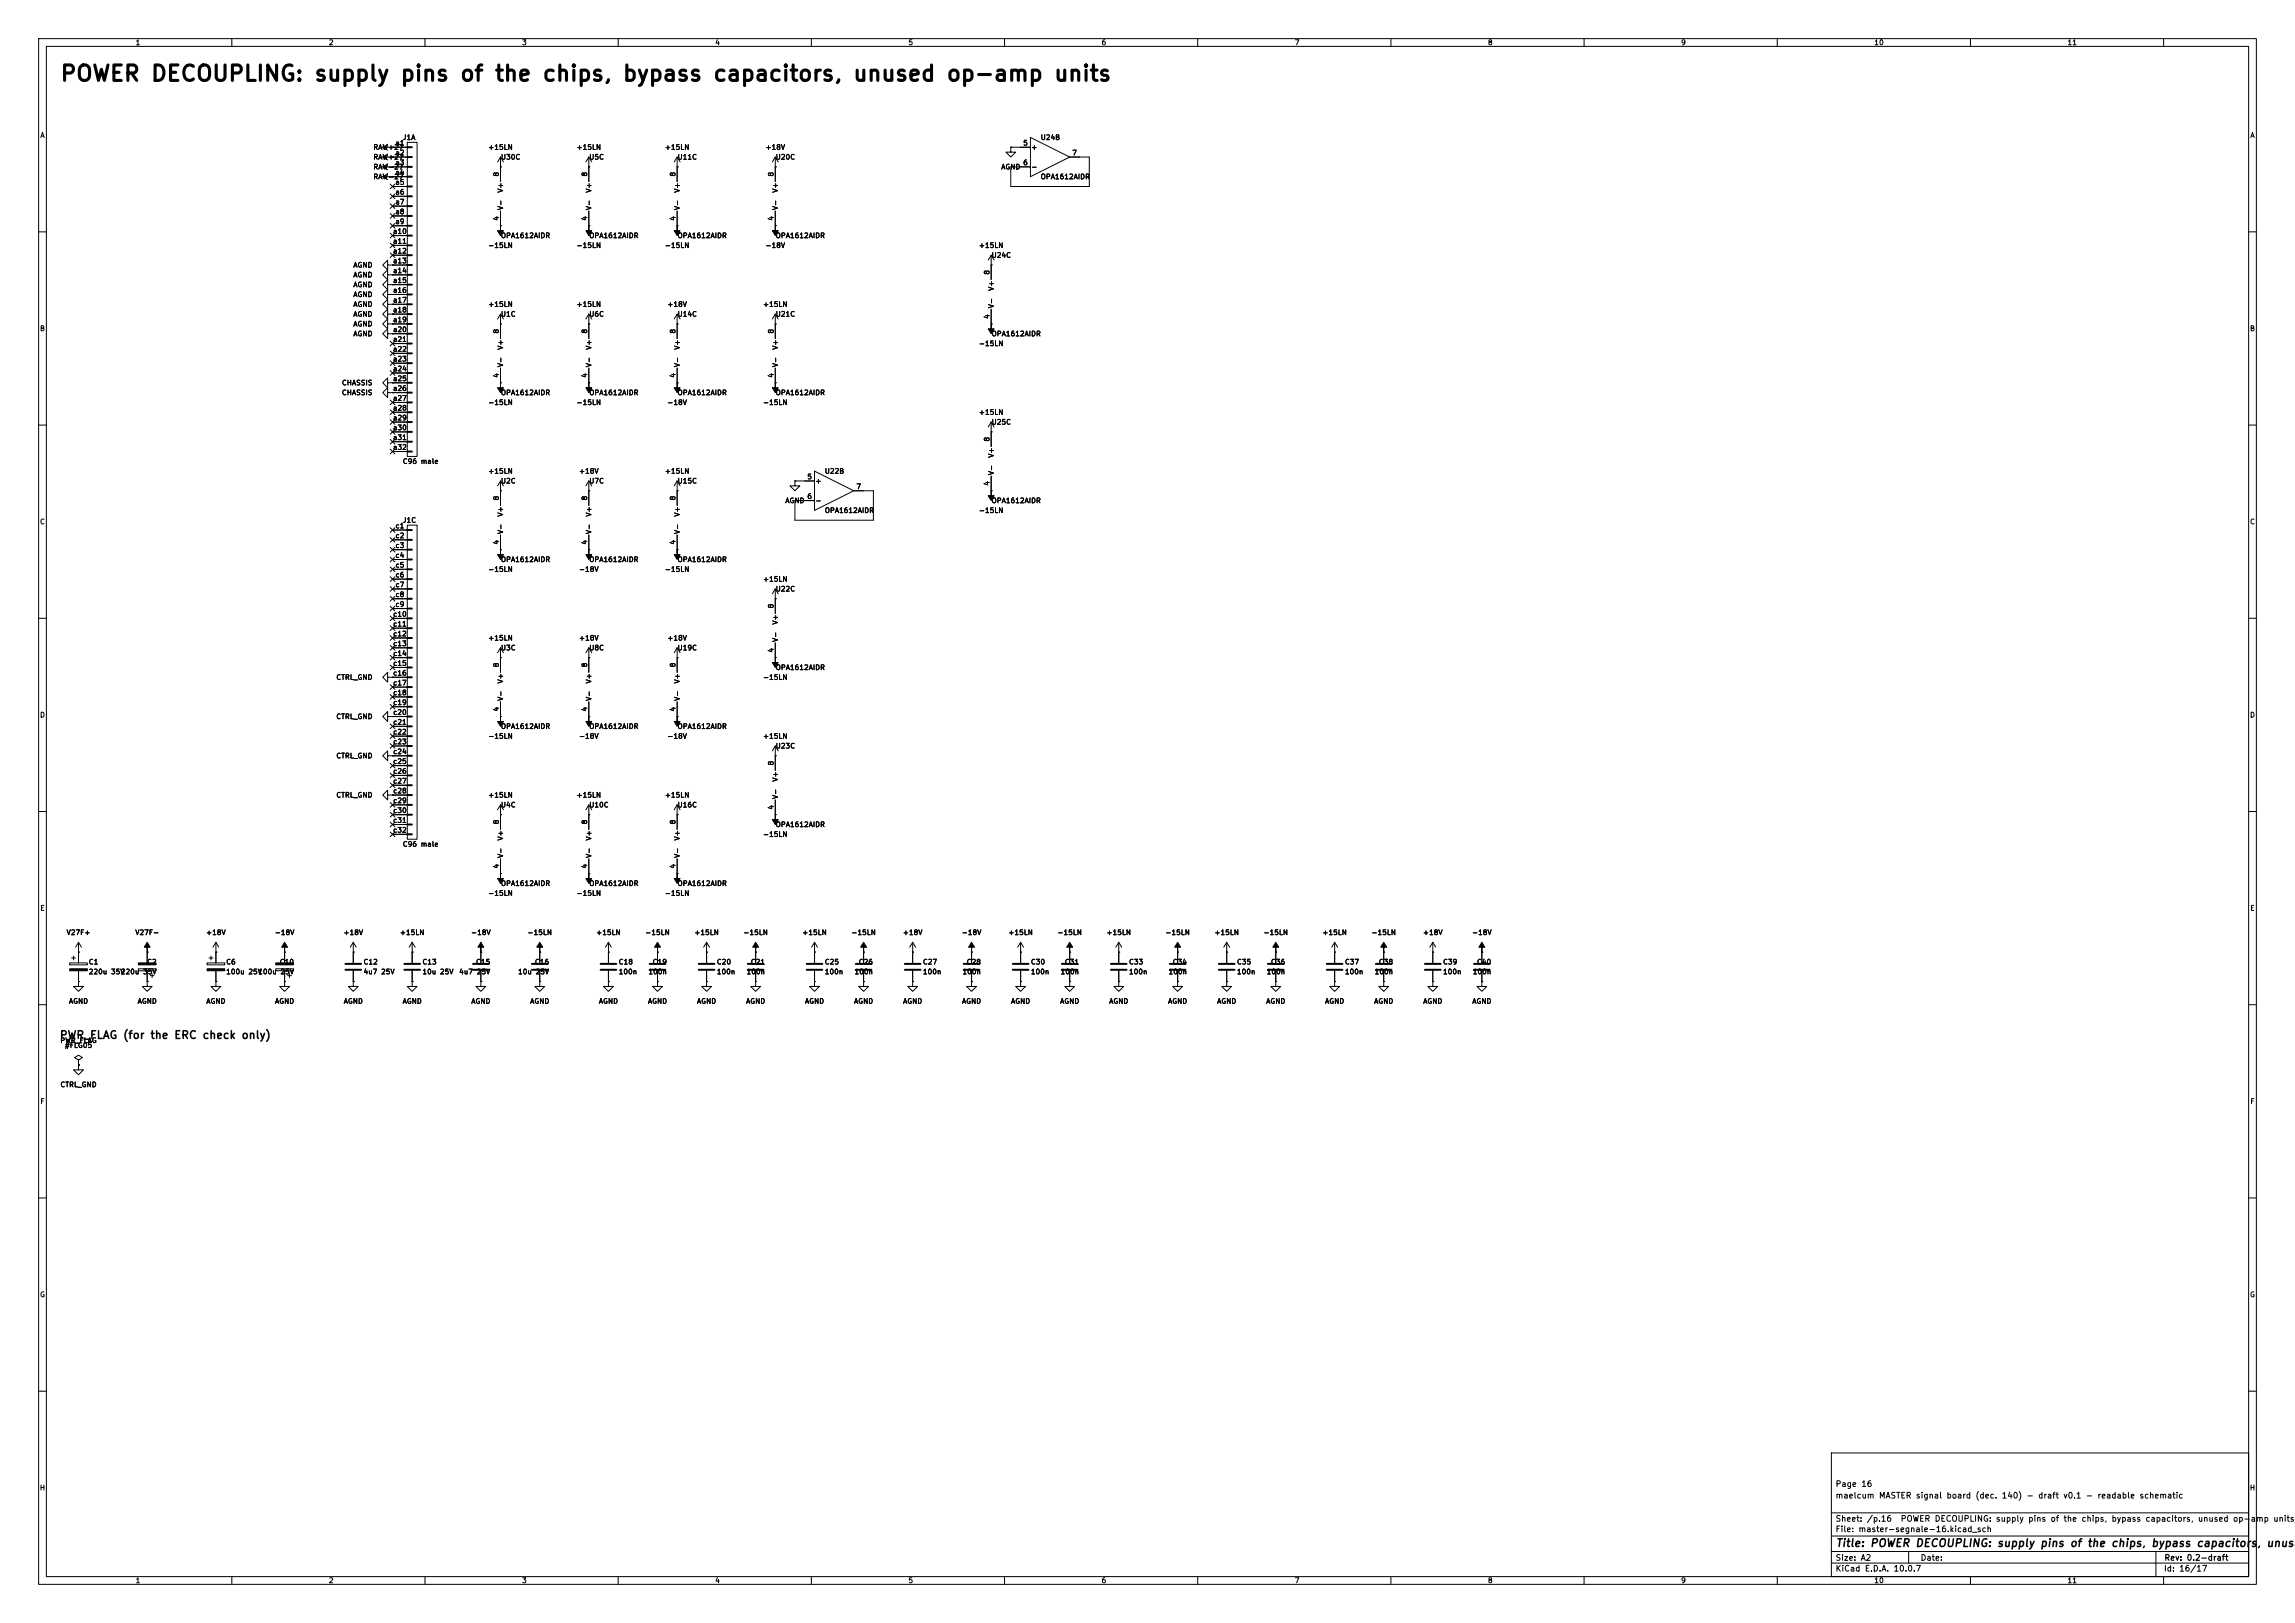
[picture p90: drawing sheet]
<svg xmlns="http://www.w3.org/2000/svg" width="594mm" height="420mm" viewBox="0 0 594 420" stroke-linecap="round" stroke-linejoin="round" font-family="sans-serif">
<defs><g id="words">
<text font-size="4" x="15.4" y="22">POWER DECOUPLING: supply pins of the chips, bypass capacitors, unused op-amp units</text>
<g font-size="2">
<text x="15.3" y="269.3">PWR_FLAG (for the ERC check only)</text>
<text x="475" y="400.8">Title: POWER DECOUPLING: supply pins of the chips, bypass capacitors, unuse</text>
</g>
<g font-size="1.5">
<text x="475" y="388.1">maelcum MASTER signal board (dec. 140) - draft v0.1 - readable schematic</text>
<text x="475" y="385.1">Page 16</text>
<text x="475" y="394.1">Sheet: /p.16</text>
<text x="491.8" y="394.1">POWER DECOUPLING: supply pins of the chips, bypass capacitors, unused op-amp units/</text>
<text x="475" y="396.8">File: master-segnale-16.kicad_sch</text>
<text x="475" y="407">KiCad E.D.A. 10.0.7</text>
<text x="475" y="404.2">Size: A2</text>
<text x="497" y="404.2">Date:</text>
<text x="560" y="407">Id: 16/17</text>
<text x="560.1" y="404.2">Rev: 0.2-draft</text>
</g>
<g font-size="1.3">
<text x="35" y="12">1</text>
<text x="85" y="12">2</text>
<text x="135" y="12">3</text>
<text x="185" y="12">4</text>
<text x="235" y="12">5</text>
<text x="285" y="12">6</text>
<text x="335" y="12">7</text>
<text x="385" y="12">8</text>
<text x="435" y="12">9</text>
<text x="485" y="12">10</text>
<text x="535" y="12">11</text>
<text x="10.3" y="36">A</text>
<text x="582.3" y="36">A</text>
<text x="96.5" y="39.1">RAW+27</text>
<text x="96.5" y="41.6">RAW+27</text>
<text x="102.2" y="38">a1</text>
<text x="102.2" y="40.5">a2</text>
<text x="104.1" y="36.5">J1A</text>
<text x="126.2" y="39.1">+15LN</text>
<text x="129.5" y="41.6">U30C</text>
<text x="149.1" y="39.1">+15LN</text>
<text x="152.4" y="41.6">U5C</text>
<text x="172" y="39.1">+15LN</text>
<text x="175.2" y="41.6">U11C</text>
<text x="198" y="39.1">+18V</text>
<text x="200.6" y="41.6">U20C</text>
<text x="264.7" y="38">5</text>
<text x="266.8" y="39.1">+</text>
<text x="269.2" y="36.5">U24B</text>
<text x="277.4" y="40.5">7</text>
<text x="96.5" y="46.7">RAW-27</text>
<text x="96.5" y="44.1">RAW-27</text>
<text x="102.2" y="43">a3</text>
<text x="102.2" y="45.6">a4</text>
<text x="129.4" y="45.8" transform="rotate(-90 129.4 45.8)">8</text>
<text x="152.3" y="45.8" transform="rotate(-90 152.3 45.8)">8</text>
<text x="175.1" y="45.8" transform="rotate(-90 175.1 45.8)">8</text>
<text x="200.5" y="45.8" transform="rotate(-90 200.5 45.8)">8</text>
<text x="259" y="44.1">AGND</text>
<text x="264.7" y="43">6</text>
<text x="266.8" y="44.1">-</text>
<text x="269.2" y="46.7">OPA1612AIDR</text>
<text x="102.2" y="48.1">a5</text>
<text x="102.2" y="50.7">a6</text>
<text x="102.2" y="53.2">a7</text>
<text x="130.5" y="50" transform="rotate(-90 130.5 50)">V+</text>
<text x="153.4" y="50" transform="rotate(-90 153.4 50)">V+</text>
<text x="176.2" y="50" transform="rotate(-90 176.2 50)">V+</text>
<text x="201.6" y="50" transform="rotate(-90 201.6 50)">V+</text>
<text x="102.2" y="55.7">a8</text>
<text x="102.2" y="58.3">a9</text>
<text x="129.4" y="57.2" transform="rotate(-90 129.4 57.2)">4</text>
<text x="130.5" y="54.5" transform="rotate(-90 130.5 54.5)">V-</text>
<text x="152.3" y="57.2" transform="rotate(-90 152.3 57.2)">4</text>
<text x="153.4" y="54.5" transform="rotate(-90 153.4 54.5)">V-</text>
<text x="175.1" y="57.2" transform="rotate(-90 175.1 57.2)">4</text>
<text x="176.2" y="54.5" transform="rotate(-90 176.2 54.5)">V-</text>
<text x="200.5" y="57.2" transform="rotate(-90 200.5 57.2)">4</text>
<text x="201.6" y="54.5" transform="rotate(-90 201.6 54.5)">V-</text>
<text x="101.6" y="60.8">a10</text>
<text x="101.6" y="63.4">a11</text>
<text x="101.6" y="65.9">a12</text>
<text x="126.2" y="64.5">-15LN</text>
<text x="129.5" y="61.9">OPA1612AIDR</text>
<text x="149.1" y="64.5">-15LN</text>
<text x="152.4" y="61.9">OPA1612AIDR</text>
<text x="172" y="64.5">-15LN</text>
<text x="175.2" y="61.9">OPA1612AIDR</text>
<text x="198" y="64.5">-18V</text>
<text x="200.6" y="61.9">OPA1612AIDR</text>
<text x="253.2" y="64.5">+15LN</text>
<text x="91.3" y="69.5">AGND</text>
<text x="101.6" y="68.4">a13</text>
<text x="101.6" y="71">a14</text>
<text x="256.4" y="71.2" transform="rotate(-90 256.4 71.2)">8</text>
<text x="256.5" y="67">U24C</text>
<text x="91.3" y="72.1">AGND</text>
<text x="91.3" y="77.2">AGND</text>
<text x="91.3" y="74.6">AGND</text>
<text x="101.6" y="73.5">a15</text>
<text x="101.6" y="76.1">a16</text>
<text x="257.5" y="75.4" transform="rotate(-90 257.5 75.4)">V+</text>
<text x="91.3" y="82.2">AGND</text>
<text x="91.3" y="79.7">AGND</text>
<text x="101.6" y="78.6">a17</text>
<text x="101.6" y="81.1">a18</text>
<text x="101.6" y="83.7">a19</text>
<text x="126.2" y="79.7">+15LN</text>
<text x="129.5" y="82.2">U1C</text>
<text x="149.1" y="79.7">+15LN</text>
<text x="152.4" y="82.2">U6C</text>
<text x="172.6" y="79.7">+18V</text>
<text x="175.2" y="82.2">U14C</text>
<text x="197.4" y="79.7">+15LN</text>
<text x="200.6" y="82.2">U21C</text>
<text x="256.4" y="82.6" transform="rotate(-90 256.4 82.6)">4</text>
<text x="257.5" y="79.9" transform="rotate(-90 257.5 79.9)">V-</text>
<text x="10.2" y="86">B</text>
<text x="91.3" y="84.8">AGND</text>
<text x="91.3" y="87.3">AGND</text>
<text x="101.6" y="86.2">a20</text>
<text x="101.6" y="88.8">a21</text>
<text x="129.4" y="86.5" transform="rotate(-90 129.4 86.5)">8</text>
<text x="152.3" y="86.5" transform="rotate(-90 152.3 86.5)">8</text>
<text x="175.1" y="86.5" transform="rotate(-90 175.1 86.5)">8</text>
<text x="200.5" y="86.5" transform="rotate(-90 200.5 86.5)">8</text>
<text x="253.2" y="89.9">-15LN</text>
<text x="256.5" y="87.3">OPA1612AIDR</text>
<text x="582.2" y="86">B</text>
<text x="101.6" y="91.3">a22</text>
<text x="101.6" y="93.8">a23</text>
<text x="130.5" y="95.1" transform="rotate(-90 130.5 95.1)">V-</text>
<text x="130.5" y="90.6" transform="rotate(-90 130.5 90.6)">V+</text>
<text x="153.4" y="95.1" transform="rotate(-90 153.4 95.1)">V-</text>
<text x="153.4" y="90.6" transform="rotate(-90 153.4 90.6)">V+</text>
<text x="176.2" y="95.1" transform="rotate(-90 176.2 95.1)">V-</text>
<text x="176.2" y="90.6" transform="rotate(-90 176.2 90.6)">V+</text>
<text x="201.6" y="95.1" transform="rotate(-90 201.6 95.1)">V-</text>
<text x="201.6" y="90.6" transform="rotate(-90 201.6 90.6)">V+</text>
<text x="88.4" y="100">CHASSIS</text>
<text x="101.6" y="96.4">a24</text>
<text x="101.6" y="98.9">a25</text>
<text x="101.6" y="101.5">a26</text>
<text x="129.4" y="97.9" transform="rotate(-90 129.4 97.9)">4</text>
<text x="152.3" y="97.9" transform="rotate(-90 152.3 97.9)">4</text>
<text x="175.1" y="97.9" transform="rotate(-90 175.1 97.9)">4</text>
<text x="200.5" y="97.9" transform="rotate(-90 200.5 97.9)">4</text>
<text x="88.4" y="102.6">CHASSIS</text>
<text x="101.6" y="104">a27</text>
<text x="101.6" y="106.5">a28</text>
<text x="126.2" y="105.1">-15LN</text>
<text x="129.5" y="102.6">OPA1612AIDR</text>
<text x="149.1" y="105.1">-15LN</text>
<text x="152.4" y="102.6">OPA1612AIDR</text>
<text x="172.6" y="105.1">-18V</text>
<text x="175.2" y="102.6">OPA1612AIDR</text>
<text x="197.4" y="105.1">-15LN</text>
<text x="200.6" y="102.6">OPA1612AIDR</text>
<text x="253.2" y="107.6">+15LN</text>
<text x="101.6" y="109.1">a29</text>
<text x="101.6" y="111.6">a30</text>
<text x="256.5" y="110.2">U25C</text>
<text x="101.6" y="114.2">a31</text>
<text x="101.6" y="116.7">a32</text>
<text x="256.4" y="114.4" transform="rotate(-90 256.4 114.4)">8</text>
<text x="257.5" y="118.6" transform="rotate(-90 257.5 118.6)">V+</text>
<text x="104.1" y="120.3">C96 male</text>
<text x="126.2" y="122.9">+15LN</text>
<text x="129.5" y="125.4">U2C</text>
<text x="149.7" y="122.9">+18V</text>
<text x="152.4" y="125.4">U7C</text>
<text x="172" y="122.9">+15LN</text>
<text x="175.2" y="125.4">U15C</text>
<text x="208.8" y="124.3">5</text>
<text x="210.9" y="125.4">+</text>
<text x="213.3" y="122.9">U22B</text>
<text x="256.4" y="125.8" transform="rotate(-90 256.4 125.8)">4</text>
<text x="257.5" y="123.1" transform="rotate(-90 257.5 123.1)">V-</text>
<text x="129.4" y="129.6" transform="rotate(-90 129.4 129.6)">8</text>
<text x="152.3" y="129.6" transform="rotate(-90 152.3 129.6)">8</text>
<text x="175.1" y="129.6" transform="rotate(-90 175.1 129.6)">8</text>
<text x="203.1" y="130.5">AGND</text>
<text x="208.8" y="129.4">6</text>
<text x="210.9" y="130.5">-</text>
<text x="221.5" y="126.9">7</text>
<text x="256.5" y="130.5">OPA1612AIDR</text>
<text x="10.2" y="136">C</text>
<text x="102.2" y="137">c1</text>
<text x="104.1" y="135.6">J1C</text>
<text x="130.5" y="133.8" transform="rotate(-90 130.5 133.8)">V+</text>
<text x="153.4" y="133.8" transform="rotate(-90 153.4 133.8)">V+</text>
<text x="176.2" y="133.8" transform="rotate(-90 176.2 133.8)">V+</text>
<text x="213.3" y="133">OPA1612AIDR</text>
<text x="253.2" y="133">-15LN</text>
<text x="582.2" y="136">C</text>
<text x="102.2" y="139.6">c2</text>
<text x="102.2" y="142.1">c3</text>
<text x="129.4" y="141.1" transform="rotate(-90 129.4 141.1)">4</text>
<text x="130.5" y="138.3" transform="rotate(-90 130.5 138.3)">V-</text>
<text x="152.3" y="141.1" transform="rotate(-90 152.3 141.1)">4</text>
<text x="153.4" y="138.3" transform="rotate(-90 153.4 138.3)">V-</text>
<text x="175.1" y="141.1" transform="rotate(-90 175.1 141.1)">4</text>
<text x="176.2" y="138.3" transform="rotate(-90 176.2 138.3)">V-</text>
<text x="102.2" y="144.6">c4</text>
<text x="102.2" y="147.2">c5</text>
<text x="102.2" y="149.7">c6</text>
<text x="126.2" y="148.3">-15LN</text>
<text x="129.5" y="145.7">OPA1612AIDR</text>
<text x="149.7" y="148.3">-18V</text>
<text x="152.4" y="145.7">OPA1612AIDR</text>
<text x="172" y="148.3">-15LN</text>
<text x="175.2" y="145.7">OPA1612AIDR</text>
<text x="102.2" y="152.3">c7</text>
<text x="102.2" y="154.8">c8</text>
<text x="197.4" y="150.8">+15LN</text>
<text x="200.6" y="153.4">U22C</text>
<text x="101.6" y="159.9">c10</text>
<text x="102.2" y="157.3">c9</text>
<text x="200.5" y="157.6" transform="rotate(-90 200.5 157.6)">8</text>
<text x="201.6" y="161.8" transform="rotate(-90 201.6 161.8)">V+</text>
<text x="101.6" y="162.4">c11</text>
<text x="101.6" y="165">c12</text>
<text x="101.6" y="167.5">c13</text>
<text x="126.2" y="166.1">+15LN</text>
<text x="149.7" y="166.1">+18V</text>
<text x="172.6" y="166.1">+18V</text>
<text x="201.6" y="166.3" transform="rotate(-90 201.6 166.3)">V-</text>
<text x="101.6" y="170">c14</text>
<text x="101.6" y="172.6">c15</text>
<text x="129.4" y="172.8" transform="rotate(-90 129.4 172.8)">8</text>
<text x="129.5" y="168.6">U3C</text>
<text x="152.3" y="172.8" transform="rotate(-90 152.3 172.8)">8</text>
<text x="152.4" y="168.6">U8C</text>
<text x="175.1" y="172.8" transform="rotate(-90 175.1 172.8)">8</text>
<text x="175.2" y="168.6">U19C</text>
<text x="200.5" y="169" transform="rotate(-90 200.5 169)">4</text>
<text x="200.6" y="173.7">OPA1612AIDR</text>
<text x="86.9" y="176.2">CTRL_GND</text>
<text x="101.6" y="175.1">c16</text>
<text x="101.6" y="177.7">c17</text>
<text x="130.5" y="177" transform="rotate(-90 130.5 177)">V+</text>
<text x="153.4" y="177" transform="rotate(-90 153.4 177)">V+</text>
<text x="176.2" y="177" transform="rotate(-90 176.2 177)">V+</text>
<text x="197.4" y="176.2">-15LN</text>
<text x="10.2" y="186">D</text>
<text x="101.6" y="180.2">c18</text>
<text x="101.6" y="182.7">c19</text>
<text x="101.6" y="185.3">c20</text>
<text x="129.4" y="184.2" transform="rotate(-90 129.4 184.2)">4</text>
<text x="130.5" y="181.5" transform="rotate(-90 130.5 181.5)">V-</text>
<text x="152.3" y="184.2" transform="rotate(-90 152.3 184.2)">4</text>
<text x="153.4" y="181.5" transform="rotate(-90 153.4 181.5)">V-</text>
<text x="175.1" y="184.2" transform="rotate(-90 175.1 184.2)">4</text>
<text x="176.2" y="181.5" transform="rotate(-90 176.2 181.5)">V-</text>
<text x="582.2" y="186">D</text>
<text x="86.9" y="186.4">CTRL_GND</text>
<text x="101.6" y="187.8">c21</text>
<text x="101.6" y="190.4">c22</text>
<text x="126.2" y="191.5">-15LN</text>
<text x="129.5" y="188.9">OPA1612AIDR</text>
<text x="149.7" y="191.5">-18V</text>
<text x="152.4" y="188.9">OPA1612AIDR</text>
<text x="172.6" y="191.5">-18V</text>
<text x="175.2" y="188.9">OPA1612AIDR</text>
<text x="197.4" y="191.5">+15LN</text>
<text x="86.9" y="196.5">CTRL_GND</text>
<text x="101.6" y="192.9">c23</text>
<text x="101.6" y="195.4">c24</text>
<text x="101.6" y="198">c25</text>
<text x="200.6" y="194">U23C</text>
<text x="101.6" y="200.5">c26</text>
<text x="101.6" y="203.1">c27</text>
<text x="200.5" y="198.2" transform="rotate(-90 200.5 198.2)">8</text>
<text x="201.6" y="202.4" transform="rotate(-90 201.6 202.4)">V+</text>
<text x="86.9" y="206.7">CTRL_GND</text>
<text x="101.6" y="205.6">c28</text>
<text x="101.6" y="208.1">c29</text>
<text x="126.2" y="206.7">+15LN</text>
<text x="129.5" y="209.2">U4C</text>
<text x="149.1" y="206.7">+15LN</text>
<text x="152.4" y="209.2">U10C</text>
<text x="172" y="206.7">+15LN</text>
<text x="175.2" y="209.2">U16C</text>
<text x="200.5" y="209.6" transform="rotate(-90 200.5 209.6)">4</text>
<text x="201.6" y="206.9" transform="rotate(-90 201.6 206.9)">V-</text>
<text x="101.6" y="210.7">c30</text>
<text x="101.6" y="213.2">c31</text>
<text x="101.6" y="215.8">c32</text>
<text x="129.4" y="213.5" transform="rotate(-90 129.4 213.5)">8</text>
<text x="152.3" y="213.5" transform="rotate(-90 152.3 213.5)">8</text>
<text x="175.1" y="213.5" transform="rotate(-90 175.1 213.5)">8</text>
<text x="200.6" y="214.3">OPA1612AIDR</text>
<text x="104.1" y="219.4">C96 male</text>
<text x="130.5" y="217.6" transform="rotate(-90 130.5 217.6)">V+</text>
<text x="153.4" y="217.6" transform="rotate(-90 153.4 217.6)">V+</text>
<text x="176.2" y="217.6" transform="rotate(-90 176.2 217.6)">V+</text>
<text x="197.4" y="216.9">-15LN</text>
<text x="129.4" y="224.9" transform="rotate(-90 129.4 224.9)">4</text>
<text x="130.5" y="222.1" transform="rotate(-90 130.5 222.1)">V-</text>
<text x="152.3" y="224.9" transform="rotate(-90 152.3 224.9)">4</text>
<text x="153.4" y="222.1" transform="rotate(-90 153.4 222.1)">V-</text>
<text x="175.1" y="224.9" transform="rotate(-90 175.1 224.9)">4</text>
<text x="176.2" y="222.1" transform="rotate(-90 176.2 222.1)">V-</text>
<text x="126.2" y="232.1">-15LN</text>
<text x="129.5" y="229.6">OPA1612AIDR</text>
<text x="149.1" y="232.1">-15LN</text>
<text x="152.4" y="229.6">OPA1612AIDR</text>
<text x="172" y="232.1">-15LN</text>
<text x="175.2" y="229.6">OPA1612AIDR</text>
<text x="10.3" y="236">E</text>
<text x="582.3" y="236">E</text>
<text x="17.1" y="242.3">V27F+</text>
<text x="34.9" y="242.3">V27F-</text>
<text x="53.2" y="242.3">+18V</text>
<text x="71" y="242.3">-18V</text>
<text x="88.8" y="242.3">+18V</text>
<text x="103.4" y="242.3">+15LN</text>
<text x="121.8" y="242.3">-18V</text>
<text x="136.4" y="242.3">-15LN</text>
<text x="154.2" y="242.3">+15LN</text>
<text x="166.9" y="242.3">-15LN</text>
<text x="179.6" y="242.3">+15LN</text>
<text x="192.3" y="242.3">-15LN</text>
<text x="207.5" y="242.3">+15LN</text>
<text x="220.2" y="242.3">-15LN</text>
<text x="233.6" y="242.3">+18V</text>
<text x="248.8" y="242.3">-18V</text>
<text x="260.9" y="242.3">+15LN</text>
<text x="273.6" y="242.3">-15LN</text>
<text x="286.3" y="242.3">+15LN</text>
<text x="301.5" y="242.3">-15LN</text>
<text x="314.2" y="242.3">+15LN</text>
<text x="326.9" y="242.3">-15LN</text>
<text x="342.1" y="242.3">+15LN</text>
<text x="354.8" y="242.3">-15LN</text>
<text x="368.2" y="242.3">+18V</text>
<text x="380.9" y="242.3">-18V</text>
<text x="22.8" y="249.9">C1</text>
<text x="37.9" y="249.9">C2</text>
<text x="58.4" y="249.9">C6</text>
<text x="72.3" y="249.9">C10</text>
<text x="94" y="249.9">C12</text>
<text x="109.2" y="249.9">C13</text>
<text x="123.1" y="249.9">C15</text>
<text x="138.3" y="249.9">C16</text>
<text x="160" y="249.9">C18</text>
<text x="168.8" y="249.9">C19</text>
<text x="185.4" y="249.9">C20</text>
<text x="194.2" y="249.9">C21</text>
<text x="213.3" y="249.9">C25</text>
<text x="222.1" y="249.9">C26</text>
<text x="238.7" y="249.9">C27</text>
<text x="250.1" y="249.9">C28</text>
<text x="266.7" y="249.9">C30</text>
<text x="275.5" y="249.9">C31</text>
<text x="292.1" y="249.9">C33</text>
<text x="303.4" y="249.9">C34</text>
<text x="320" y="249.9">C35</text>
<text x="328.8" y="249.9">C36</text>
<text x="348" y="249.9">C37</text>
<text x="356.8" y="249.9">C38</text>
<text x="373.4" y="249.9">C39</text>
<text x="382.2" y="249.9">C40</text>
<text x="22.8" y="252.4">220u 35V</text>
<text x="31.1" y="252.4">220u 35V</text>
<text x="58.4" y="252.4">100u 25V</text>
<text x="66.7" y="252.4">100u 25V</text>
<text x="94" y="252.4">4u7 25V</text>
<text x="109.2" y="252.4">10u 25V</text>
<text x="118.7" y="252.4">4u7 25V</text>
<text x="134" y="252.4">10u 25V</text>
<text x="160" y="252.4">100n</text>
<text x="167.7" y="252.4">100n</text>
<text x="185.4" y="252.4">100n</text>
<text x="193.1" y="252.4">100n</text>
<text x="213.3" y="252.4">100n</text>
<text x="221" y="252.4">100n</text>
<text x="238.7" y="252.4">100n</text>
<text x="249" y="252.4">100n</text>
<text x="266.7" y="252.4">100n</text>
<text x="274.4" y="252.4">100n</text>
<text x="292.1" y="252.4">100n</text>
<text x="302.3" y="252.4">100n</text>
<text x="320" y="252.4">100n</text>
<text x="327.7" y="252.4">100n</text>
<text x="348" y="252.4">100n</text>
<text x="355.7" y="252.4">100n</text>
<text x="373.4" y="252.4">100n</text>
<text x="381.1" y="252.4">100n</text>
<text x="17.7" y="260">AGND</text>
<text x="35.5" y="260">AGND</text>
<text x="53.3" y="260">AGND</text>
<text x="71.1" y="260">AGND</text>
<text x="88.8" y="260">AGND</text>
<text x="104.1" y="260">AGND</text>
<text x="121.9" y="260">AGND</text>
<text x="137.1" y="260">AGND</text>
<text x="154.9" y="260">AGND</text>
<text x="167.6" y="260">AGND</text>
<text x="180.3" y="260">AGND</text>
<text x="193" y="260">AGND</text>
<text x="208.2" y="260">AGND</text>
<text x="220.9" y="260">AGND</text>
<text x="233.6" y="260">AGND</text>
<text x="248.9" y="260">AGND</text>
<text x="261.6" y="260">AGND</text>
<text x="274.3" y="260">AGND</text>
<text x="287" y="260">AGND</text>
<text x="302.2" y="260">AGND</text>
<text x="314.9" y="260">AGND</text>
<text x="327.6" y="260">AGND</text>
<text x="342.8" y="260">AGND</text>
<text x="355.5" y="260">AGND</text>
<text x="368.2" y="260">AGND</text>
<text x="380.9" y="260">AGND</text>
<text x="15.5" y="270.2">PWR_FLAG</text>
<text x="16.7" y="271.5">#FLG05</text>
<text x="15.5" y="281.6">CTRL_GND</text>
<text x="10.3" y="286">F</text>
<text x="582.3" y="286">F</text>
<text x="10.2" y="336">G</text>
<text x="582.2" y="336">G</text>
<text x="10.2" y="386">H</text>
<text x="582.2" y="386">H</text>
<text x="35" y="410">1</text>
<text x="85" y="410">2</text>
<text x="135" y="410">3</text>
<text x="185" y="410">4</text>
<text x="235" y="410">5</text>
<text x="285" y="410">6</text>
<text x="335" y="410">7</text>
<text x="385" y="410">8</text>
<text x="435" y="410">9</text>
<text x="485" y="410">10</text>
<text x="535" y="410">11</text>
</g>
</g></defs>
<g fill="none" stroke="#000" stroke-width=".26">
<path d="M10 10h574v400h-574zM12 12h570v396h-570zM60 10v2M110 10v2M160 10v2M210 10v2M260 10v2M310 10v2M360 10v2M410 10v2M460 10v2M510 10v2"/>
<path d="M560 10v2M99.1 38.1h6.3M99.1 38.1l1.2 .8M100.3 37.3l-1.2 .8M100.3 39.9l-1.2 .7M101.6 38.1h.1M105.4 36.8h2.5v81.3h-2.5zM105.4 38h1.3v.2h-1.3zM261.6 38.1v1.3h1.3l-1.3 1.2-1.3-1.2h1.3M261.6 38.1h.1M261.6 38.1h5.1M266.7 35.6l10.2 5-10.2 5.1z"/>
<path d="M99.1 43.2h6.3M99.1 40.6h6.3M99.1 45.7h6.3M99.1 40.6l1.2 .8M99.1 45.7l1.2 .8M99.1 43.2l1.2 .7M100.3 45l-1.2 .7M100.3 42.4l-1.2 .8M101 47.7l1.2 1.2M101 52.7l1.2 1.2M101 50.2l1.2 1.2M101 57.8l1.2 1.2"/>
<path d="M101 55.3l1.2 1.2M101.6 40.6h.1M101.6 45.7h.1M101.6 43.2h.1M101.6 48.3h3.8M101.6 50.8h3.8M101.6 53.3h3.8M101.6 55.9h3.8M101.6 58.4h3.8M102.2 47.7l-1.2 1.2M102.2 52.7l-1.2 1.2M102.2 50.2l-1.2 1.2"/>
<path d="M102.2 57.8l-1.2 1.2M102.2 55.3l-1.2 1.2M105.4 40.5h1.3v.3h-1.3zM105.4 43.1h1.3v.2h-1.3zM105.4 45.6h1.3v.2h-1.3zM105.4 48.1h1.3v.3h-1.3zM105.4 50.7h1.3v.2h-1.3zM105.4 53.2h1.3v.3h-1.3zM105.4 55.8h1.3v.2h-1.3zM105.4 58.3h1.3v.2h-1.3zM129.5 58.4h.1M129.5 43.2h.1"/>
<path d="M129.5 40.6v6.4M129.5 54.6v3.8M129.5 40.6l-.7 1.3M129.5 40.6l.8 1.3M152.4 43.2h.1M152.4 58.4h.1M152.4 40.6v6.4M152.4 54.6v3.8M152.4 40.6l-.8 1.3M152.4 40.6l.8 1.3M175.3 43.2h.1M175.3 58.4h.1"/>
<path d="M175.3 40.6l-.8 1.3M175.3 40.6l.7 1.3M175.3 40.6v6.4M175.3 54.6v3.8M200.7 43.2h.1M200.7 58.4h.1M200.7 40.6v6.4M200.7 54.6v3.8M200.7 40.6l-.8 1.3M200.7 40.6l.7 1.3M276.9 40.6h5v7.7h-20.3v-5.1h5.1M10 60h2"/>
<path d="M100.3 68.6v-1.3l-1.2 1.3 1.2 1.3v-1.3h1.3M100.3 71.1v-1.2l-1.2 1.2 1.2 1.3v-1.3h1.3M100.3 76.2v-1.3l-1.2 1.3 1.2 1.3v-1.3h1.3M100.3 78.7v-1.2l-1.2 1.2 1.2 1.3v-1.3h1.3M100.3 73.7v-1.3l-1.2 1.3 1.2 1.2v-1.2h1.3M101 62.9l1.2 1.2M101 60.4l1.2 1.2M101 65.4l1.2 1.2M101.6 68.6h.1M101.6 71.1h.1M101.6 76.2h.1M101.6 78.7h.1"/>
<path d="M101.6 73.7h.1M101.6 61h3.8M101.6 63.5h3.8M101.6 66h3.8M101.6 68.6h3.8M101.6 71.1h3.8M101.6 73.7h3.8M101.6 76.2h3.8M101.6 78.7h3.8M102.2 62.9l-1.2 1.2M102.2 60.4l-1.2 1.2M102.2 65.4l-1.2 1.2"/>
<path d="M105.4 60.8h1.3v.3h-1.3zM105.4 63.4h1.3v.2h-1.3zM105.4 65.9h1.3v.3h-1.3zM105.4 68.5h1.3v.2h-1.3zM105.4 71h1.3v.2h-1.3zM105.4 73.5h1.3v.3h-1.3zM105.4 76.1h1.3v.2h-1.3zM105.4 78.6h1.3v.3h-1.3zM256.5 68.6h.1M256.5 66l-.7 1.3M256.5 66l.8 1.3M256.5 66v6.4"/>
<path d="M582 60h2M100.3 83.8v-1.2l-1.2 1.2 1.2 1.3v-1.3h1.3M100.3 99.1v-1.3l-1.2 1.3 1.2 1.2v-1.2h1.3M100.3 86.4v-1.3l-1.2 1.3 1.2 1.2v-1.2h1.3M100.3 81.3v-1.3l-1.2 1.3 1.2 1.3v-1.3h1.3M101 88.3l1.2 1.2M101 95.9l1.2 1.2M101 93.4l1.2 1.2M101 90.8l1.2 1.2M101.6 83.8h.1M101.6 99.1h.1M101.6 86.4h.1"/>
<path d="M101.6 81.3h.1M101.6 81.3h3.8M101.6 83.8h3.8M101.6 86.4h3.8M101.6 88.9h3.8M101.6 91.4h3.8M101.6 94h3.8M101.6 96.5h3.8M101.6 99.1h3.8M102.2 88.3l-1.2 1.2M102.2 95.9l-1.2 1.2M102.2 93.4l-1.2 1.2"/>
<path d="M102.2 90.8l-1.2 1.2M105.4 81.2h1.3v.2h-1.3zM105.4 83.7h1.3v.2h-1.3zM105.4 86.2h1.3v.3h-1.3zM105.4 88.8h1.3v.2h-1.3zM105.4 91.3h1.3v.3h-1.3zM105.4 93.9h1.3v.2h-1.3zM105.4 96.4h1.3v.2h-1.3zM105.4 98.9h1.3v.3h-1.3zM129.5 99.1h.1M129.5 83.8h.1M129.5 81.3v6.3"/>
<path d="M129.5 95.3v3.8M129.5 81.3l-.7 1.3M129.5 81.3l.8 1.3M152.4 99.1h.1M152.4 83.8h.1M152.4 81.3v6.3M152.4 95.3v3.8M152.4 81.3l-.8 1.3M152.4 81.3l.8 1.3M175.3 83.8h.1M175.3 99.1h.1M175.3 81.3v6.3"/>
<path d="M175.3 95.3v3.8M175.3 81.3l-.8 1.3M175.3 81.3l.7 1.3M200.7 99.1h.1M200.7 83.8h.1M200.7 81.3v6.3M200.7 95.3v3.8M200.7 81.3l-.8 1.3M200.7 81.3l.7 1.3M256.5 83.8h.1M256.5 80v3.8M10 110h2"/>
<path d="M100.3 101.6v-1.3l-1.2 1.3 1.2 1.3v-1.3h1.3M101 116.2l1.2 1.2M101 113.7l1.2 1.2M101 111.2l1.2 1.2M101 108.6l1.2 1.2M101 106.1l1.2 1.2M101 103.5l1.2 1.2M101.6 101.6h.1M101.6 101.6h3.8M101.6 104.1h3.8M101.6 106.7h3.8M101.6 109.2h3.8"/>
<path d="M101.6 111.8h3.8M101.6 114.3h3.8M101.6 116.8h3.8M102.2 116.2l-1.2 1.2M102.2 113.7l-1.2 1.2M102.2 111.2l-1.2 1.2M102.2 108.6l-1.2 1.2M102.2 106.1l-1.2 1.2M102.2 103.5l-1.2 1.2M105.4 101.5h1.3v.2h-1.3zM105.4 104h1.3v.3h-1.3zM105.4 106.6h1.3v.2h-1.3z"/>
<path d="M105.4 109.1h1.3v.2h-1.3zM105.4 111.6h1.3v.3h-1.3zM105.4 114.2h1.3v.2h-1.3zM105.4 116.7h1.3v.3h-1.3zM256.5 111.8h.1M256.5 109.2v6.4M256.5 109.2l-.7 1.3M256.5 109.2l.8 1.3M582 110h2M101 139.1l1.2 1.2M101 136.6l1.2 1.2M101.6 137.2h3.8"/>
<path d="M101.6 139.7h3.8M102.2 139.1l-1.2 1.2M102.2 136.6l-1.2 1.2M105.4 135.9h2.5v81.3h-2.5zM105.4 137h1.3v.3h-1.3zM105.4 139.6h1.3v.2h-1.3zM129.5 127h.1M129.5 124.5v6.3M129.5 138.4v3.8M129.5 124.5l-.7 1.2M129.5 124.5l.8 1.2M152.4 127h.1"/>
<path d="M152.4 124.5v6.3M152.4 138.4v3.8M152.4 124.5l-.8 1.2M152.4 124.5l.8 1.2M175.3 127h.1M175.3 124.5v6.3M175.3 138.4v3.8M175.3 124.5l-.8 1.2M175.3 124.5l.7 1.2M205.7 124.5v1.2h1.3l-1.3 1.3-1.2-1.3h1.2M205.7 124.5h.1M205.7 124.5h5.1"/>
<path d="M210.8 121.9l10.2 5.1-10.2 5.1zM221 127h5.1v7.6h-20.4v-5.1h5.1M256.5 127h.1M256.5 123.2v3.8M101 159.4l1.2 1.2M101 156.9l1.2 1.2M101 154.3l1.2 1.2M101 151.8l1.2 1.2M101 149.3l1.2 1.2M101 146.7l1.2 1.2M101 144.2l1.2 1.2M101 141.6l1.2 1.2"/>
<path d="M101.6 142.2h3.8M101.6 144.8h3.8M101.6 147.3h3.8M101.6 149.9h3.8M101.6 152.4h3.8M101.6 154.9h3.8M101.6 157.5h3.8M102.2 159.4l-1.2 1.2M102.2 156.9l-1.2 1.2M102.2 154.3l-1.2 1.2M102.2 151.8l-1.2 1.2M102.2 149.3l-1.2 1.2"/>
<path d="M102.2 146.7l-1.2 1.2M102.2 144.2l-1.2 1.2M102.2 141.6l-1.2 1.2M105.4 142.1h1.3v.3h-1.3zM105.4 144.7h1.3v.2h-1.3zM105.4 147.2h1.3v.2h-1.3zM105.4 149.7h1.3v.3h-1.3zM105.4 152.3h1.3v.2h-1.3zM105.4 154.8h1.3v.3h-1.3zM105.4 157.4h1.3v.2h-1.3zM105.4 159.9h1.3v.2h-1.3zM129.5 142.2h.1"/>
<path d="M152.4 142.2h.1M175.3 142.2h.1M200.7 154.9h.1M200.7 152.4v6.4M200.7 152.4l-.8 1.3M200.7 152.4l.7 1.3M10 160h2M100.3 175.3v-1.3l-1.2 1.3 1.2 1.2v-1.2h1.3M101 177.2l1.2 1.2M101 172.1l1.2 1.2M101 169.6l1.2 1.2M101 167l1.2 1.2"/>
<path d="M101 179.7l1.2 1.2M101 164.5l1.2 1.2M101 162l1.2 1.2M101.6 175.3h.1M101.6 160h3.8M101.6 162.6h3.8M101.6 165.1h3.8M101.6 167.6h3.8M101.6 170.2h3.8M101.6 172.7h3.8M101.6 175.3h3.8M101.6 177.8h3.8"/>
<path d="M102.2 177.2l-1.2 1.2M102.2 172.1l-1.2 1.2M102.2 169.6l-1.2 1.2M102.2 167l-1.2 1.2M102.2 179.7l-1.2 1.2M102.2 164.5l-1.2 1.2M102.2 162l-1.2 1.2M105.4 162.4h1.3v.3h-1.3zM105.4 165h1.3v.2h-1.3zM105.4 167.5h1.3v.3h-1.3zM105.4 170.1h1.3v.2h-1.3zM105.4 172.6h1.3v.2h-1.3z"/>
<path d="M105.4 175.1h1.3v.3h-1.3zM105.4 177.7h1.3v.2h-1.3zM129.5 170.2h.1M129.5 167.6v6.4M129.5 167.6l-.7 1.3M129.5 167.6l.8 1.3M152.4 170.2h.1M152.4 167.6v6.4M152.4 167.6l-.8 1.3M152.4 167.6l.8 1.3M175.3 170.2h.1M175.3 167.6v6.4"/>
<path d="M175.3 167.6l-.8 1.3M175.3 167.6l.7 1.3M200.7 170.2h.1M200.7 166.4v3.8M582 160h2M100.3 195.6v-1.3l-1.2 1.3 1.2 1.3v-1.3h1.3M100.3 185.4v-1.2l-1.2 1.2 1.2 1.3v-1.3h1.3M101 192.4l1.2 1.2M101 189.9l1.2 1.2M101 187.4l1.2 1.2M101 182.3l1.2 1.2M101 197.5l1.2 1.2"/>
<path d="M101.6 195.6h.1M101.6 185.4h.1M101.6 180.3h3.8M101.6 182.9h3.8M101.6 185.4h3.8M101.6 188h3.8M101.6 190.5h3.8M101.6 193h3.8M101.6 195.6h3.8M101.6 198.1h3.8M102.2 192.4l-1.2 1.2M102.2 189.9l-1.2 1.2"/>
<path d="M102.2 187.4l-1.2 1.2M102.2 182.3l-1.2 1.2M102.2 197.5l-1.2 1.2M105.4 180.2h1.3v.3h-1.3zM105.4 182.8h1.3v.2h-1.3zM105.4 185.3h1.3v.2h-1.3zM105.4 187.8h1.3v.3h-1.3zM105.4 190.4h1.3v.2h-1.3zM105.4 192.9h1.3v.3h-1.3zM105.4 195.5h1.3v.2h-1.3zM105.4 198h1.3v.2h-1.3zM129.5 185.4h.1"/>
<path d="M129.5 181.6v3.8M152.4 185.4h.1M152.4 181.6v3.8M175.3 185.4h.1M175.3 181.6v3.8M200.7 195.6h.1M200.7 193v6.4M200.7 193l-.8 1.3M200.7 193l.7 1.3M10 210h2M100.3 205.7v-1.2l-1.2 1.2 1.2 1.3v-1.3h1.3M101 200.1l1.2 1.2"/>
<path d="M101 207.7l1.2 1.2M101 212.8l1.2 1.2M101 210.2l1.2 1.2M101 202.6l1.2 1.2M101 215.3l1.2 1.2M101.6 205.7h.1M101.6 200.7h3.8M101.6 203.2h3.8M101.6 205.7h3.8M101.6 208.3h3.8M101.6 210.8h3.8M101.6 213.4h3.8"/>
<path d="M101.6 215.9h3.8M102.2 200.1l-1.2 1.2M102.2 207.7l-1.2 1.2M102.2 212.8l-1.2 1.2M102.2 210.2l-1.2 1.2M102.2 202.6l-1.2 1.2M102.2 215.3l-1.2 1.2M105.4 200.5h1.3v.3h-1.3zM105.4 203.1h1.3v.2h-1.3zM105.4 205.6h1.3v.3h-1.3zM105.4 208.2h1.3v.2h-1.3zM105.4 210.7h1.3v.2h-1.3z"/>
<path d="M105.4 213.2h1.3v.3h-1.3zM105.4 215.8h1.3v.2h-1.3zM129.5 210.8h.1M129.5 208.3v6.3M129.5 208.3l-.7 1.3M129.5 208.3l.8 1.3M152.4 210.8h.1M152.4 208.3v6.3M152.4 208.3l-.8 1.3M152.4 208.3l.8 1.3M175.3 210.8h.1M175.3 208.3v6.3"/>
<path d="M175.3 208.3l-.8 1.3M175.3 208.3l.7 1.3M200.7 210.8h.1M200.7 207v3.8M582 210h2M129.5 226.1h.1M129.5 222.3v3.8M152.4 226.1h.1M152.4 222.3v3.8M175.3 226.1h.1M175.3 222.3v3.8M18 249.2h4.6v.5h-4.6z"/>
<path d="M18.5 247.9h1.1M19 247.4v1M20.3 254v1.3h1.3l-1.3 1.2-1.3-1.2h1.3M20.3 254h.1M20.3 246.4h.1M20.3 243.8v5.4M20.3 251.2v2.8M20.3 243.8l-.7 1.3M20.3 243.8l.8 1.3M35.8 250.7h4.6v.5h-4.6zM38.1 246.4h.1M38.1 254v1.3h1.3l-1.3 1.2-1.3-1.2h1.3"/>
<path d="M38.1 254h.1M38.1 246.4v2.8M38.1 251.2v2.8M38.9 252.5h1M39.4 252v1M53.6 249.2h4.6v.5h-4.6zM54.1 247.9h1M54.6 247.4v1M55.9 254v1.3h1.2l-1.2 1.2-1.3-1.2h1.3M55.9 254h.1M55.9 246.4h.1M55.9 243.8v5.4"/>
<path d="M55.9 251.2v2.8M55.9 243.8l-.8 1.3M55.9 243.8l.7 1.3M71.4 250.7h4.5v.5h-4.5zM73.7 254v1.3h1.2l-1.2 1.2-1.3-1.2h1.3M73.7 254h.1M73.7 246.4h.1M73.7 246.4v2.8M73.7 251.2v2.8M74.4 252.5h1M74.9 252v1M91.4 246.4h.1"/>
<path d="M91.4 254v1.3h1.3l-1.3 1.2-1.2-1.2h1.2M91.4 254h.1M91.4 243.8l-.7 1.3M91.4 243.8l.8 1.3M91.4 243.8v5.4M91.4 251.2v2.8M106.7 246.4h.1M106.7 254v1.3h1.2l-1.2 1.2-1.3-1.2h1.3M106.7 254h.1M106.7 243.8l-.8 1.3M106.7 243.8l.7 1.3M106.7 243.8v5.4"/>
<path d="M106.7 251.2v2.8M124.5 254v1.3h1.2l-1.2 1.2-1.3-1.2h1.3M124.5 254h.1M124.5 246.4h.1M124.5 246.4v2.8M124.5 251.2v2.8M139.7 254v1.3h1.3l-1.3 1.2-1.3-1.2h1.3M139.7 254h.1M139.7 246.4h.1M139.7 246.4v2.8M139.7 251.2v2.8M157.5 254v1.3h1.2l-1.2 1.2-1.3-1.2h1.3"/>
<path d="M157.5 254h.1M157.5 246.4h.1M157.5 243.8l-.8 1.3M157.5 243.8l.7 1.3M157.5 243.8v5.4M157.5 251.2v2.8M170.2 254v1.3h1.2l-1.2 1.2-1.3-1.2h1.3M170.2 254h.1M170.2 246.4h.1M170.2 246.4v2.8M170.2 251.2v2.8M182.9 254v1.3h1.2l-1.2 1.2-1.3-1.2h1.3"/>
<path d="M182.9 254h.1M182.9 246.4h.1M182.9 243.8v5.4M182.9 251.2v2.8M182.9 243.8l-.8 1.3M182.9 243.8l.7 1.3M195.6 246.4h.1M195.6 254v1.3h1.2l-1.2 1.2-1.3-1.2h1.3M195.6 254h.1M195.6 246.4v2.8M195.6 251.2v2.8M210.8 254v1.3h1.3l-1.3 1.2-1.3-1.2h1.3"/>
<path d="M210.8 254h.1M210.8 246.4h.1M210.8 243.8v5.4M210.8 251.2v2.8M210.8 243.8l-.7 1.3M210.8 243.8l.8 1.3M223.5 254v1.3h1.3l-1.3 1.2-1.3-1.2h1.3M223.5 254h.1M223.5 246.4h.1M223.5 246.4v2.8M223.5 251.2v2.8M236.2 246.4h.1"/>
<path d="M236.2 254v1.3h1.3l-1.3 1.2-1.3-1.2h1.3M236.2 254h.1M236.2 243.8l-.7 1.3M236.2 243.8l.8 1.3M236.2 243.8v5.4M236.2 251.2v2.8M251.5 246.4h.1M251.5 254v1.3h1.2l-1.2 1.2-1.3-1.2h1.3M251.5 254h.1M251.5 246.4v2.8M251.5 251.2v2.8M264.2 254v1.3h1.2l-1.2 1.2-1.3-1.2h1.3"/>
<path d="M264.2 254h.1M264.2 246.4h.1M264.2 243.8l-.8 1.3M264.2 243.8l.7 1.3M264.2 243.8v5.4M264.2 251.2v2.8M276.9 254v1.3h1.2l-1.2 1.2-1.3-1.2h1.3M276.9 254h.1M276.9 246.4h.1M276.9 246.4v2.8M276.9 251.2v2.8M289.6 254v1.3h1.2l-1.2 1.2-1.3-1.2h1.3"/>
<path d="M289.6 254h.1M289.6 246.4h.1M289.6 243.8v5.4M289.6 251.2v2.8M289.6 243.8l-.8 1.3M289.6 243.8l.7 1.3M304.8 254v1.3h1.3l-1.3 1.2-1.3-1.2h1.3M304.8 254h.1M304.8 246.4h.1M304.8 246.4v2.8M304.8 251.2v2.8M317.5 246.4h.1"/>
<path d="M317.5 254v1.3h1.3l-1.3 1.2-1.3-1.2h1.3M317.5 254h.1M317.5 243.8l-.8 1.3M317.5 243.8l.8 1.3M317.5 243.8v5.4M317.5 251.2v2.8M330.2 254v1.3h1.3l-1.3 1.2-1.3-1.2h1.3M330.2 254h.1M330.2 246.4h.1M330.2 246.4v2.8M330.2 251.2v2.8M345.4 254v1.3h1.3l-1.3 1.2-1.2-1.2h1.2"/>
<path d="M345.4 254h.1M345.4 246.4h.1M345.4 243.8v5.4M345.4 251.2v2.8M345.4 243.8l-.7 1.3M345.4 243.8l.8 1.3M358.1 246.4h.1M358.1 254v1.3h1.3l-1.3 1.2-1.2-1.2h1.2M358.1 254h.1M358.1 246.4v2.8M358.1 251.2v2.8M370.8 254v1.3h1.3l-1.3 1.2-1.2-1.2h1.2"/>
<path d="M370.8 254h.1M370.8 246.4h.1M370.8 243.8v5.4M370.8 251.2v2.8M370.8 243.8l-.7 1.3M370.8 243.8l.8 1.3M383.5 246.4h.1M383.5 254v1.3h1.3l-1.3 1.2-1.2-1.2h1.2M383.5 254h.1M383.5 246.4v2.8M383.5 251.2v2.8M10 260h2"/>
<path d="M20.3 275.6v1.3h1.3l-1.3 1.2-1.3-1.2h1.3M20.3 275.6h.1M20.3 274.3l1-.6-1-.6-1 .6 1 .6v1.3M582 260h2M10 310h2M582 310h2M10 360h2M474 376h108v32h-108zM582 360h2M474 397.5h108M474 391.5h108M60 408v2"/>
<path d="M110 408v2M160 408v2M210 408v2M260 408v2M310 408v2M360 408v2M410 408v2M460 408v2M474 404.5h108M474 401.5h108M494 401.5v3M510 408v2"/>
<path d="M558 401.5v6.5M560 408v2"/>
</g>
<g fill="none" stroke="#000" stroke-width=".51">
<path d="M89.4 251h4.1M89.4 249.4h4.1M104.6 251h4.1M104.6 249.4h4.1M122.4 251h4.1M122.4 249.4h4.1M137.7 251h4M137.7 249.4h4M155.4 251h4.1M155.4 249.4h4.1M168.1 251h4.1M168.1 249.4h4.1"/>
<path d="M180.8 251h4.1M180.8 249.4h4.1M193.5 251h4.1M193.5 249.4h4.1M208.8 251h4.1M208.8 249.4h4.1M221.5 251h4.1M221.5 249.4h4.1M234.2 251h4.1M234.2 249.4h4.1M249.4 251h4.1M249.4 249.4h4.1"/>
<path d="M262.1 251h4.1M262.1 249.4h4.1M274.8 251h4.1M274.8 249.4h4.1M287.5 251h4.1M287.5 249.4h4.1M302.8 251h4M302.8 249.4h4M315.5 251h4M315.5 249.4h4M328.2 251h4M328.2 249.4h4"/>
<path d="M343.4 251h4.1M343.4 249.4h4.1M356.1 251h4.1M356.1 249.4h4.1M368.8 251h4.1M368.8 249.4h4.1M381.5 251h4.1M381.5 249.4h4.1"/>
</g>
<g fill="#000" stroke="#000" stroke-width=".26">
<path d="M129.5 58.4v1.3h.8l-.8 1.3-.7-1.3h.7zM152.4 58.4v1.3h.8l-.8 1.3-.8-1.3h.8zM175.3 58.4v1.3h.7l-.7 1.3-.8-1.3h.8zM200.7 58.4v1.3h.7l-.7 1.3-.8-1.3h.8zM129.5 99.1v1.2h.8l-.8 1.3-.7-1.3h.7zM152.4 99.1v1.2h.8l-.8 1.3-.8-1.3h.8zM175.3 99.1v1.2h.7l-.7 1.3-.8-1.3h.8zM200.7 99.1v1.2h.7l-.7 1.3-.8-1.3h.8zM256.5 83.8v1.3h.8l-.8 1.3-.7-1.3h.7zM256.5 127v1.3h.8l-.8 1.2-.7-1.2h.7zM129.5 142.2v1.3h.8l-.8 1.3-.7-1.3h.7zM152.4 142.2v1.3h.8l-.8 1.3-.8-1.3h.8z"/>
<path d="M175.3 142.2v1.3h.7l-.7 1.3-.8-1.3h.8zM200.7 170.2v1.3h.7l-.7 1.2-.8-1.2h.8zM129.5 185.4v1.3h.8l-.8 1.3-.7-1.3h.7zM152.4 185.4v1.3h.8l-.8 1.3-.8-1.3h.8zM175.3 185.4v1.3h.7l-.7 1.3-.8-1.3h.8zM200.7 210.8v1.3h.7l-.7 1.3-.8-1.3h.8zM129.5 226.1v1.2h.8l-.8 1.3-.7-1.3h.7zM152.4 226.1v1.2h.8l-.8 1.3-.8-1.3h.8zM175.3 226.1v1.2h.7l-.7 1.3-.8-1.3h.8zM18 250.7h4.6v.5h-4.6zM35.8 249.2h4.6v.5h-4.6zM38.1 243.8l.8 1.3h-.8v1.3v-1.3h-.8z"/>
<path d="M53.6 250.7h4.6v.5h-4.6zM71.4 249.2h4.5v.5h-4.5zM73.7 243.8l.7 1.3h-.7v1.3v-1.3h-.8zM124.5 243.8l.7 1.3h-.7v1.3v-1.3h-.8zM139.7 243.8l.8 1.3h-.8v1.3v-1.3h-.8zM170.2 243.8l.7 1.3h-.7v1.3v-1.3h-.8zM195.6 243.8l.7 1.3h-.7v1.3v-1.3h-.8zM223.5 243.8l.8 1.3h-.8v1.3v-1.3h-.7zM251.5 243.8l.7 1.3h-.7v1.3v-1.3h-.8zM276.9 243.8l.7 1.3h-.7v1.3v-1.3h-.8zM304.8 243.8l.8 1.3h-.8v1.3v-1.3h-.8zM330.2 243.8l.8 1.3h-.8v1.3v-1.3h-.8z"/>
<path d="M358.1 243.8l.8 1.3h-.8v1.3v-1.3h-.7zM383.5 243.8l.8 1.3h-.8v1.3v-1.3h-.7z"/>
</g>
<use href="#words"/>
</svg>
